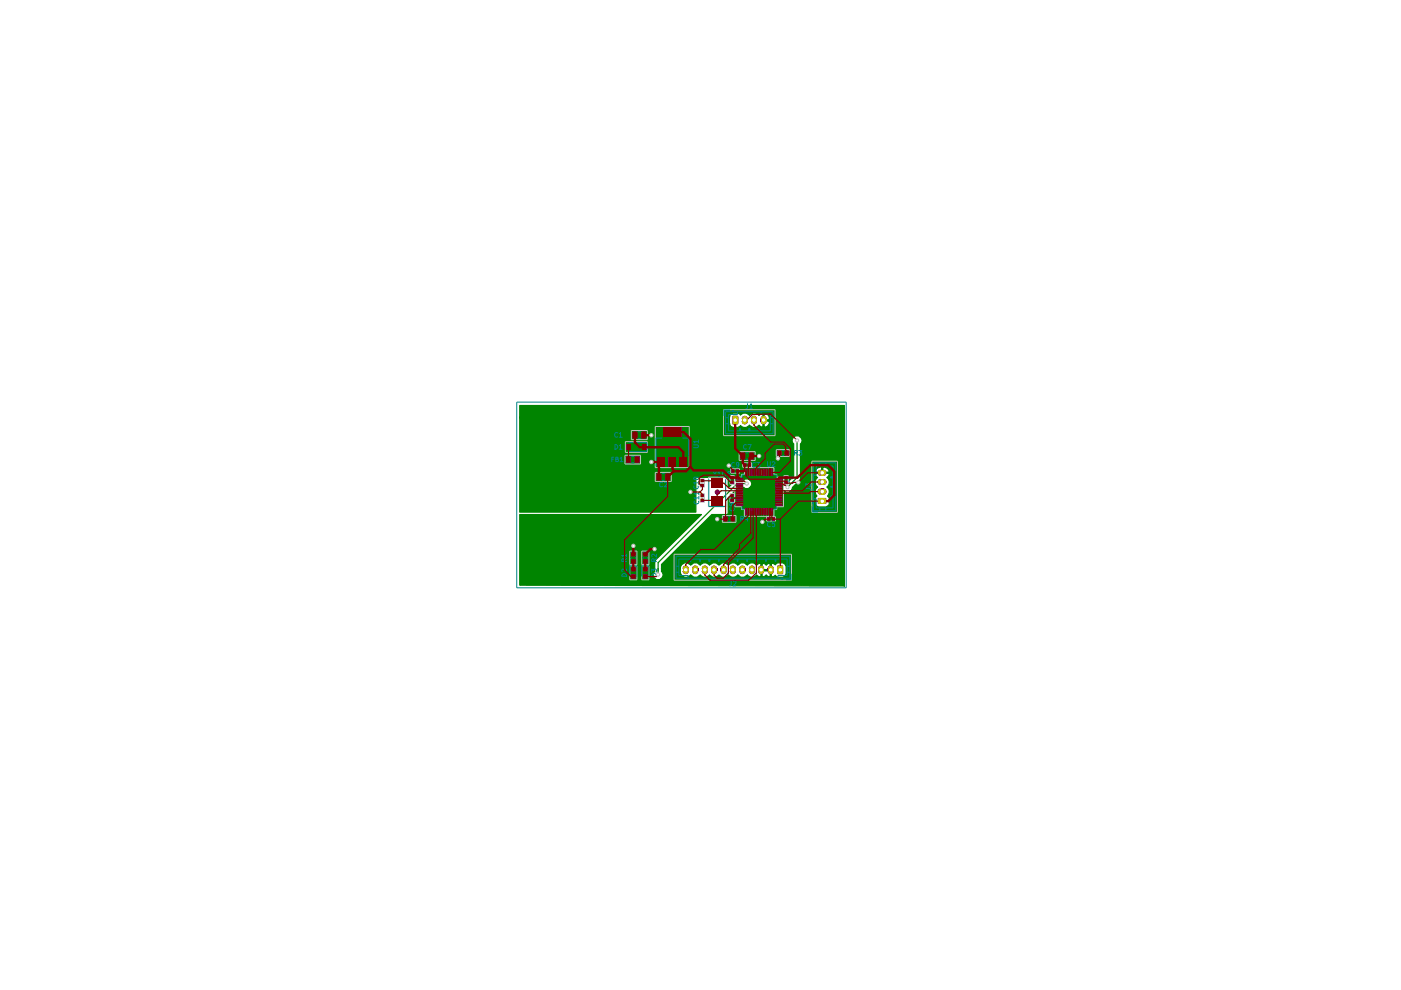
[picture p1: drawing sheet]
<svg xmlns="http://www.w3.org/2000/svg" width="297mm" height="210mm" viewBox="0 0 297 210" stroke-linecap="round" stroke-linejoin="round" font-family="sans-serif">
<g fill="#848400">
<path d="M173.5 99.8l.5-.2v1.3a.65 .65 0 0 1-.6-.4 .65 .65 0 0 1 .1-.7z"/>
<path d="M174.6 99.6a.65 .65 0 0 1 .6 .6 .65 .65 0 0 1-.6 .7z"/>
<path d="M174 99.6h.6v1.2h-.6z"/>
<path d="M173.5 101.7l.5-.2v1.3a.65 .65 0 0 1-.6-.4 .65 .65 0 0 1 .1-.7z"/>
<path d="M174.6 101.5a.65 .65 0 0 1 .6 .7 .65 .65 0 0 1-.6 .6z"/>
<path d="M174 101.6h.6v1.3h-.6z"/>
<path d="M173.5 103.8l.5-.2v1.3a.65 .65 0 0 1-.6-.4 .65 .65 0 0 1 .1-.7z"/>
<path d="M174.6 103.6a.65 .65 0 0 1 .6 .6 .65 .65 0 0 1-.6 .7z"/>
<path d="M174 103.5h.6v1.4h-.6z"/>
<path d="M173.4 105.7l1.7-.1 .1 1.2h-1.7z"/>
<path d="M161.4 88.4a.65 .65 0 0 1 .7-.2 .65 .65 0 0 1 .4 .6h-1.3z"/>
<path d="M161.2 89.3h1.3a.65 .65 0 0 1-.6 .7 .65 .65 0 0 1-.7-.7z"/>
<path d="M161.2 88.8h1.4v.5h-1.4z"/>
<path d="M159.4 88.4a.65 .65 0 0 1 .7-.2 .65 .65 0 0 1 .4 .6h-1.3z"/>
<path d="M159.2 89.3h1.3a.65 .65 0 0 1-.6 .7 .65 .65 0 0 1-.7-.7z"/>
<path d="M159.3 88.8h1.2v.5h-1.2z"/>
<path d="M157.4 88.4a.65 .65 0 0 1 .8-.2 .65 .65 0 0 1 .4 .6h-1.3z"/>
<path d="M157.3 89.3h1.3a.65 .65 0 0 1-.7 .7 .65 .65 0 0 1-.6-.7z"/>
<path d="M157.2 88.8h1.3v.5h-1.3z"/>
<path d="M155.4 88.1h1l.1 .2v1.5l-.1 .2h-1l-.2-.2v-1.5z"/>
<path d="M144.7 121.1h1.3a.65 .65 0 0 1-.6 .6 .65 .65 0 0 1-.7-.6z"/>
<path d="M144.9 120.1a.65 .65 0 0 1 .7-.1 .65 .65 0 0 1 .4 .6h-1.3z"/>
<path d="M144.8 120.6h1.2v.5h-1.2z"/>
<path d="M146.8 121.1h1.3a.65 .65 0 0 1-.7 .6 .65 .65 0 0 1-.6-.6z"/>
<path d="M146.9 120.1a.65 .65 0 0 1 .8-.1 .65 .65 0 0 1 .4 .6h-1.3z"/>
<path d="M146.7 120.6h1.4v.5h-1.4z"/>
<path d="M148.8 121.1h1.3a.65 .65 0 0 1-.7 .6 .65 .65 0 0 1-.6-.6z"/>
<path d="M149 120.1a.65 .65 0 0 1 .7-.1 .65 .65 0 0 1 .4 .6h-1.3z"/>
<path d="M148.8 120.6h1.2v.5h-1.2z"/>
<path d="M150.7 121.1h1.3a.65 .65 0 0 1-.6 .6 .65 .65 0 0 1-.7-.6z"/>
<path d="M150.9 120.1a.65 .65 0 0 1 .7-.1 .65 .65 0 0 1 .4 .6h-1.3z"/>
<path d="M150.7 120.6h1.4v.5h-1.4z"/>
<path d="M152.8 121.1h1.3a.65 .65 0 0 1-.7 .6 .65 .65 0 0 1-.6-.6z"/>
<path d="M153 120.1a.65 .65 0 0 1 .7-.1 .65 .65 0 0 1 .4 .6h-1.3z"/>
<path d="M152.7 120.6h1.3v.5h-1.3z"/>
<path d="M154.7 121.1h1.3a.65 .65 0 0 1-.6 .6 .65 .65 0 0 1-.7-.6z"/>
<path d="M154.9 120.1a.65 .65 0 0 1 .7-.1 .65 .65 0 0 1 .4 .6h-1.3z"/>
<path d="M154.8 120.6h1.2v.5h-1.2z"/>
<path d="M156.7 121.1h1.3a.65 .65 0 0 1-.6 .6 .65 .65 0 0 1-.7-.6z"/>
<path d="M156.9 120.1a.65 .65 0 0 1 .7-.1 .65 .65 0 0 1 .4 .6h-1.3z"/>
<path d="M156.7 120.6h1.4v.5h-1.4z"/>
<path d="M158.8 121.1h1.3a.65 .65 0 0 1-.7 .6 .65 .65 0 0 1-.6-.6z"/>
<path d="M159 120.1a.65 .65 0 0 1 .7-.1 .65 .65 0 0 1 .4 .6h-1.3z"/>
<path d="M158.7 120.6h1.3v.5h-1.3z"/>
<path d="M160.7 121.1h1.3a.65 .65 0 0 1-.6 .6 .65 .65 0 0 1-.7-.6z"/>
<path d="M160.9 120.1a.65 .65 0 0 1 .7-.1 .65 .65 0 0 1 .4 .6h-1.3z"/>
<path d="M160.8 120.6h1.3v.5h-1.3z"/>
<path d="M162.8 121.1h1.3a.65 .65 0 0 1-.7 .6 .65 .65 0 0 1-.6-.6z"/>
<path d="M162.9 120.1a.65 .65 0 0 1 .8-.1 .65 .65 0 0 1 .4 .6h-1.3z"/>
<path d="M162.7 120.6h1.4v.5h-1.4z"/>
<path d="M164.8 120h1.2v1.7h-1.2z"/>
</g>
<path d="M169 93.4v7.9l-2 2M158.3 102.5h-2l-16.8 16.8v2.5" fill="none" stroke="#008400" stroke-width=".25"/>
<path d="M110.2 86h68.8v38.2l-68.8-.1v-15h38.5l-9.8 9.7-.2 .5 .1 1.9a1.02 1.02 0 0 0 0 1.4 1.02 1.02 0 0 0 1.5 0 1.02 1.02 0 0 0 0-1.4v-.7h3.9a1.45 1.45 0 0 0 .8 1.8 1.17 1.17 0 0 0 1.4-.4 1.23 1.23 0 0 0 2.1 0 1.16 1.16 0 0 0 1.9 0 1.23 1.23 0 0 0 2 0 1.23 1.23 0 0 0 2.1 0 1.16 1.16 0 0 0 1.9 0 1.23 1.23 0 0 0 2.1 0 1.16 1.16 0 0 0 1.9 0l.4 .3h.5v-1.2h.3v1.2l.7-.1 .1-.2a.73 .73 0 0 0 .9 .3v-1.2h-2v-1.5h.3v1.3h1.7v-1.3h.2v2.7l.3 .1 .6-.3 .5 .4h1.1l.4-.3 .3-.5v-1.5l-.3-.5-.4-.3h-1.1l-.5 .5-.6-.4h-.7l-.7 .4a.92 .92 0 0 0-1.1-.3h-.5l-.4 .3-.1-.1a1.21 1.21 0 0 0-1.8 .1 1.23 1.23 0 0 0-2.1 0 1.16 1.16 0 0 0-1.9 0 1.23 1.23 0 0 0-2.1 0 1.23 1.23 0 0 0-2 0 1.16 1.16 0 0 0-1.9 0 1.23 1.23 0 0 0-2.1 0 1.21 1.21 0 0 0-1.3-.4 1.21 1.21 0 0 0-.9 1.1h-3.9v-.8l10.6-10.6 3.5-.1v-3.5l2.2-2.2h1.1l.3 .3h.6l.5-.3h6.8a1.06 1.06 0 0 0 1 1.1 1.06 1.06 0 0 0 1.1-1.1l1.1-1.1h3.7l.2 .7 .4 .4-.6 .7v.5l.4 .6-.4 .4v1.5l.7 .5h1.6l.7-.5v-1.5l-.3-.3a1.31 1.31 0 0 0-.2-1.9 1.23 1.23 0 0 0 0-2.1l.5-.6-.2-.2h-2.6l-.2 .2 .6 .6-.4 .4-.2 .6h-3.7l.4-.3 .3-.6-.1-1.4h3.1l.2 .2h1.2v-1.1h.3v1.1h1.1l.2-.2a1.64 1.64 0 0 0-1.4-.9 1.64 1.64 0 0 0-1.6 .9h-3.1l.1-5.8a1.04 1.04 0 0 0 0-1.4 1.04 1.04 0 0 0-1.5 0 1.04 1.04 0 0 0 0 1.4v6.9l-1.4 1.3-.7 .4-.3 .6h-6.8l.2-.4a1.02 1.02 0 0 0-.4-1.1 1.02 1.02 0 0 0-1.2 0h-1.5l-1.8 1.6v-2.2h-6.9v7.4h-37.3v-20.1h44.4v1.2a1.05 1.05 0 0 0 .8 .9h1l.6-.3a1.21 1.21 0 0 0 1.9-.2 1.23 1.23 0 0 0 2 0 .73 .73 0 0 0 .9 .4v-1.2h.2v1.2l.3 .1 .4-.2a1.13 1.13 0 0 0 .4-1.1h-1.3v-1.5h.2v1.2h1.1v-.6l-.4-.6-1.1-.1-.7 .4-.1-.2a1.28 1.28 0 0 0-1.9 .2 1.14 1.14 0 0 0-1.9-.1l-.6-.4h-1l-.5 .2-.3 .7h-44.4z" fill="#008400"/>
<path d="M110.2 86h68.8v38.2l-68.8-.1v-15h38.5l-9.8 9.7-.2 .5 .1 1.9a1.02 1.02 0 0 0 0 1.4 1.02 1.02 0 0 0 1.5 0 1.02 1.02 0 0 0 0-1.4v-.7h3.9a1.45 1.45 0 0 0 .8 1.8 1.17 1.17 0 0 0 1.4-.4 1.23 1.23 0 0 0 2.1 0 1.16 1.16 0 0 0 1.9 0 1.23 1.23 0 0 0 2 0 1.23 1.23 0 0 0 2.1 0 1.16 1.16 0 0 0 1.9 0 1.23 1.23 0 0 0 2.1 0 1.16 1.16 0 0 0 1.9 0l.4 .3h.5v-1.2h.3v1.2l.7-.1 .1-.2a.73 .73 0 0 0 .9 .3v-1.2h-2v-1.5h.3v1.3h1.7v-1.3h.2v2.7l.3 .1 .6-.3 .5 .4h1.1l.4-.3 .3-.5v-1.5l-.3-.5-.4-.3h-1.1l-.5 .5-.6-.4h-.7l-.7 .4a.92 .92 0 0 0-1.1-.3h-.5l-.4 .3-.1-.1a1.21 1.21 0 0 0-1.8 .1 1.23 1.23 0 0 0-2.1 0 1.16 1.16 0 0 0-1.9 0 1.23 1.23 0 0 0-2.1 0 1.23 1.23 0 0 0-2 0 1.16 1.16 0 0 0-1.9 0 1.23 1.23 0 0 0-2.1 0 1.21 1.21 0 0 0-1.3-.4 1.21 1.21 0 0 0-.9 1.1h-3.9v-.8l10.6-10.6h3.4l.1-3.6 2.2-2.2h1.1l.3 .3h.6l.5-.3h6.8a1.06 1.06 0 0 0 1 1.1 1.06 1.06 0 0 0 1.1-1.1l1.1-1.1h3.7l.1 .5 .5 .6-.6 .7v.5l.4 .6-.4 .4v1.5l.7 .5h1.6l.7-.5v-1.5l-.3-.3a1.31 1.31 0 0 0-.2-1.9 1.23 1.23 0 0 0 0-2.1l.5-.6-.2-.2h-2.6l-.2 .2 .6 .6-.4 .4-.2 .6h-3.7l.4-.3 .3-.6-.1-1.4h3.1l.2 .2h1.2v-1.1h.3v1.1h1.1l.2-.2a1.64 1.64 0 0 0-1.4-.9 1.64 1.64 0 0 0-1.6 .9h-3.1l.1-5.8a1.04 1.04 0 0 0 0-1.4 1.04 1.04 0 0 0-1.5 0 1.04 1.04 0 0 0 0 1.4v6.9l-1.4 1.3-.7 .4-.3 .6h-6.8l.2-.4a1.02 1.02 0 0 0-.4-1.1 1.02 1.02 0 0 0-1.2 0h-1.5l-1.8 1.6v-2.2h-6.9v7.4h-37.3v-20.1h44.4v1.2a1.05 1.05 0 0 0 .8 .9h1l.6-.3a1.21 1.21 0 0 0 1.9-.2 1.23 1.23 0 0 0 2 0 .73 .73 0 0 0 .9 .4v-1.2h.2v1.2l.3 .1 .4-.2a1.13 1.13 0 0 0 .4-1.1h-1.3v-1.5h.2v1.2h1.1v-.6l-.4-.6-1.1-.1-.7 .4-.1-.2a1.28 1.28 0 0 0-1.9 .2 1.14 1.14 0 0 0-1.9-.1l-.6-.4h-1l-.5 .2-.3 .7h-44.4z" fill="none" stroke="#008400" stroke-width=".25"/>
<g fill="none" stroke="#c2c2c2" stroke-width=".21">
<path d="M132.5 96.5h3.3v1.9h-3.3zM132.6 93.6h4.6v2.3h-4.6zM133.9 91.3h3.3v1.9h-3.3zM138.9 90.4h7.2v8.7h-7.2zM153.4 86.9h10.9v5.5h-10.9zM154.9 99.4h1.9v.9h-1.9zM156.7 95.8h3.4v1.8h-3.4zM157.5 98.1h1.8v1h-1.8zM164.6 95.3h2.9v1.5h-2.9zM172.1 97.8h5.4v10.8h-5.4zM133.5 116.8h1.5v2.9h-1.5zM133.5 120h1.5v2.9h-1.5z"/>
<path d="M136.1 116.8h1.5v2.9h-1.5zM136.1 120h1.5v2.9h-1.5zM138.9 100.2h3.4v1.9h-3.4zM142.9 117.5h24.9v5.5h-24.9zM148.4 101.5h1v1.8h-1zM148.4 104.6h1v1.9h-1zM150.2 101.2h3.7v6.2h-3.7zM153.2 109.3h2.8v1.4h-2.8zM154.8 104.6h.9v1.9h-.9zM154.8 100.8h.9v1.9h-.9zM155.8 101.2h1.4v-.6h.6v-1.5h6.3v1.5h.6v.6h1.4v6.2h-1.4v.6h-.6v1.5h-6.3v-1.5h-.6v-.6h-1.4zM162.6 109.6h1.8v.9h-1.8z"/>
<path d="M166.2 100.8h.9v1.9h-.9z"/>
</g>
<g fill="none" stroke="#840084" stroke-width=".21">
<path d="M151.9 104.1h.4v.4h-.4zM152 104.2l.2 .1-.1 .1-.2-.1z"/>
<circle cx="152.1" cy="104.3" r=".38"/>
<circle cx="152.1" cy="104.4" r=".47"/>
</g>
<g fill="#840000">
<path d="M158.1 99.4h.2v1.5h-.2z"/>
<path d="M158.6 99.4h.2v1.5h-.2z"/>
<path d="M159.1 99.4h.2v1.5h-.2z"/>
<path d="M159.5 99.5l.4-.1-.1 1.5-.3-.1z"/>
<path d="M160 99.5l.4-.1-.1 1.5-.3-.1z"/>
<path d="M161 107.8h.4v1.4h-.4z"/>
<path d="M160.5 107.8h.4v1.4h-.4z"/>
<path d="M160 107.8h.4v1.4l-.4-.1z"/>
<path d="M159.5 107.8h.4v1.4l-.4-.1z"/>
<path d="M159.1 107.7l.2 .1v1.4h-.2z"/>
<path d="M156 105.9h1.5l.1 .3h-1.6z"/>
<path d="M156 105.4h1.5l.1 .3h-1.5z"/>
<path d="M156 104.9h1.5l.1 .3h-1.5z"/>
<path d="M156 104.4h1.5l.1 .2-1.6 .1z"/>
<path d="M156 103.9h1.5l.1 .2-1.6 .1z"/>
<path d="M154.9 104.8h.6v.5l-.5 .1z"/>
<path d="M154.9 105.8l.5-.1 .1 .6h-.6z"/>
<path d="M156 103.5l1.5-.1 .1 .2-1.6 .1z"/>
<path d="M156 103l1.5-.1 .1 .2-1.6 .1z"/>
<path d="M156 102.4h1.6v.2l-1.6 .1z"/>
<path d="M156 101.9h1.6v.3h-1.6z"/>
<path d="M156 101.4h1.6v.3h-1.6z"/>
<path d="M155.1 99.6l.6 .1-.1 .5h-.5z"/>
<path d="M156.1 99.6h.5v.6l-.6-.1z"/>
<path d="M155 101.9l.5 .1v.5h-.6z"/>
<path d="M154.9 101h.6v.5l-.5 .1z"/>
<path d="M158.9 96h.9v1.4h-.9z"/>
<path d="M157.1 96h.8v1.4h-.8z"/>
<path d="M158.6 98.4l.6-.1v.6h-.5z"/>
<path d="M157.6 98.3l.6 .1v.5h-.6z"/>
<path d="M160.5 99.4h.4l-.1 1.5-.3-.1z"/>
<path d="M161 99.4h.4l-.1 1.5-.3-.1z"/>
<path d="M161.5 99.4l.4 .1-.1 1.4-.3-.1z"/>
<path d="M162.1 99.4l.3 .1-.1 1.4-.2-.1z"/>
<path d="M162.6 99.4h.2v1.5l-.2-.1z"/>
<path d="M163.1 99.4h.2v1.5h-.2z"/>
<path d="M163.6 99.4h.2v1.5h-.2z"/>
<path d="M164.3 101.4h1.6v.3h-1.6z"/>
<path d="M164.3 101.9h1.6v.3h-1.6z"/>
<path d="M164.8 95.6l.9 .1-.1 .8h-.8z"/>
<path d="M166.5 95.6h.7v.9l-.8-.1z"/>
<path d="M166.5 101.9l.5 .1v.5h-.6z"/>
<path d="M166.4 101h.6v.5l-.5 .1z"/>
<path d="M164.3 102.4h1.6v.3h-1.5z"/>
<path d="M164.3 103l1.5-.1 .1 .3h-1.5z"/>
<path d="M164.3 103.5l1.5-.1 .1 .3h-1.5z"/>
<path d="M164.3 104l1.6-.1v.3h-1.5z"/>
<path d="M164.3 104.5l1.6-.1v.3h-1.5z"/>
<path d="M164.4 104.9h1.5v.3h-1.5z"/>
<path d="M164.4 105.4h1.5v.3h-1.5z"/>
<path d="M164.4 105.9h1.5v.3h-1.6z"/>
<path d="M164.3 106.4h1.6v.3h-1.6z"/>
<path d="M164.3 106.9h1.6v.3h-1.6z"/>
<path d="M163.6 107.7h.2v1.5h-.2z"/>
<path d="M163.1 107.7h.2v1.5h-.2z"/>
<path d="M162.6 107.8l.2-.1v1.5h-.2z"/>
<path d="M162.1 107.8h.3l-.1 1.4h-.2z"/>
<path d="M161.5 107.8h.4l-.1 1.4h-.3z"/>
<path d="M162.7 109.7h.5l.1 .5-.6 .1z"/>
<path d="M163.7 109.8l.6-.1v.6h-.6z"/>
<path d="M139.4 96.9h1.6v2.1h-1.6z"/>
<path d="M144.1 96.9h1.5v2.1h-1.5z"/>
<path d="M141.8 96.9h1.5v2.1h-1.5z"/>
<path d="M140.6 90.6h3.8v2h-3.8z"/>
<path d="M158.6 107.7h.2v1.5h-.2z"/>
<path d="M158.1 107.7h.2v1.5h-.2z"/>
<path d="M156 106.9h1.6v.3h-1.6z"/>
<path d="M156 106.4h1.6v.3h-1.6z"/>
<path d="M153.4 109.6h.9l-.1 .9h-.8z"/>
<path d="M154.9 109.6h.9v.9h-.8z"/>
<path d="M150.9 101.4h2.3v2.1h-2.3z"/>
<path d="M150.9 105.2h2.3v2h-2.3z"/>
<path d="M148.6 104.8h.6v.5l-.5 .1z"/>
<path d="M148.6 102.6h.6v.5l-.5 .1z"/>
<path d="M148.6 101.7l.5-.1 .1 .6h-.6z"/>
<path d="M136.3 118.8l.2-.2h.7l.1 .2-.1 .7h-.8z"/>
<path d="M133.9 117.1h.8l.1 .7-.2 .1h-.7l-.1-.1z"/>
<path d="M133.9 118.6h.7l.2 .2-.1 .7h-.8l-.1-.7z"/>
<path d="M136.4 121.8h.8l.1 .7-.1 .2h-.7l-.2-.2z"/>
<path d="M136.3 120.4l.2-.2h.7l.1 .2-.1 .7h-.8z"/>
<path d="M133.9 121.8h.8l.1 .7-.2 .2h-.7l-.1-.2z"/>
<path d="M133.9 120.3l.7-.1 .2 .2-.1 .7h-.8z"/>
<path d="M132.8 96.9h.9l-.1 1.2-.8-.1z"/>
<path d="M136.4 117.1h.8l.1 .7-.1 .1h-.7l-.2-.1z"/>
<path d="M148.6 105.8l.5-.1 .1 .6h-.6z"/>
<path d="M139.2 100.6l.2-.2h.6l.2 .2v1.1l-.2 .2h-.6l-.2-.2z"/>
<path d="M141.1 100.6l.1-.2h.7l.2 .2v1.1l-.2 .2h-.7l-.1-.2z"/>
<path d="M134.6 96.9h1l-.1 1.2-.9-.1z"/>
<path d="M132.8 94.1h.9v1.3h-.9z"/>
<path d="M136.1 94.1h.9v1.3h-.9z"/>
<path d="M136.1 91.6l.7-.1 .2 .2v1.1l-.2 .2h-.7l-.1-.2z"/>
<path d="M134.2 91.6l.8-.1 .1 .2v1.1l-.1 .2h-.7l-.2-.2z"/>
</g>
<g fill="none" stroke="#008484" stroke-width=".21">
<path d="M109.6 85.3h69.8v39.3h-69.8zM129.7 97.4h.3M130.1 96.9h-.4v1M130.4 94.2h.2l.4 .5-.4 .5h-.2zM130.6 97.4h.4v-.5h-.4v1h.4l.1-.4-.2-.1M131 91.8a.47 .47 0 0 0-.7 .4 .47 .47 0 0 0 .7 .4M131.3 91.9l.3-.2v1M131.3 94.5l.3-.3v1M131.3 92.7h.6M131.3 95.2h.6M131.5 97.2l.2-.3v1M131.5 97.9h.6"/>
<path d="M133.3 93.8h3.9v2h-3.9M133.9 98.1h.6M133.9 96.8h.6M135.3 91.5h.5M135.3 93h.5M140.4 92.9h-1.3v6M144.7 92.9h1.3v3.7M147.1 94.3h.8l.2 .2-.2 .4h-.8M148.1 93.6h-1l.2 .3M148.1 93.3v.6M151.2 100l.4 .5 .3-.5M153.8 87.3h10.1v4.6h-10.1z"/>
<path d="M153.8 89.8h.6M153.8 88.6h.6M154.7 100h-.4l-.1 .4 .1 .5h.4l.1-.4-.2-.2-.4 .2M154.8 87h-1.3v1.2M155.3 87.3v-.3h.2v.3M155.3 87.1h.2M155.7 98.1l-.3-.1-.3 .3v.5l.3 .3 .3-.1M156.4 87.3v.6h-2v3.5h8.9v-3.5h-1.9v-.6M156.6 98.5l-.1 .1h-.3l-.1-.5h.5v.7l-.4 .3M156.8 91.4v-.6h.2v.6M156.9 90.8v.6M158.2 97.4h.5"/>
<path d="M158.2 96h.5M158.2 94.3l-.2-.1-.4 .3v.5l.4 .2h.2M158.5 85.6v.8l-.1 .2h-.2M158.6 94.2h.7l-.5 1M158.7 91.4v-.6h.3v.6M158.8 90.8v.6M159 85.9l.3-.3v1M159 86.6h.5M160.2 98.1a.47 .47 0 0 0-.7 .5 .47 .47 0 0 0 .7 .4M160.4 98h.7l-.3 .5h.2l.1 .4-.1 .2-.6-.1M160.8 91.4v-.6h.2v.6M160.9 90.8v.6"/>
<path d="M162.7 97.9l.1 1h.4l.1-.2v-.8M163.3 89.8h.6M163.3 88.6h.6M163.7 98l.1-.1h.3l.2 .3-.6 .7h.6M165.9 95.5h.3M165.9 96.6h.3M168.5 96h.4l.2-.3-.6-.2v1M168.7 96l.4 .5M169.3 95.5h.7l-.3 .4h.2l.1 .5-.2 .1-.5-.1M172.5 98.1h4.7v10.2h-4.7zM173.8 98.1v.7M175.1 98.1v.7"/>
<path d="M132.3 119v-.5l-.3-.1-.2 .2v.4h1M132.8 117.8h-1l.3 .2M132.8 118.4l-.5 .4M132.8 117.5v.5M133.8 118.1v.3M134.8 118.1v.3M136.3 118.1v.3M137.3 118.1v.3M138.7 119v-.5l-.4-.1-.1 .2v.4h1M139.2 117.5v.6l-.6-.6h-.3v.5M139.2 118.4l-.5 .4M140.4 100.4h.5"/>
<path d="M140.4 101.9h.5M140.5 102.4l-.5-.1-.1 .1v.6l.1 .2 .5-.1M140.9 102.4l.4-.1 .1 .4-.6 .5h.6M143.3 117.9h24.2v4.7h-24.2zM146.3 118.5v.5h.2v-.5M146.4 118.5v.5M147.2 103l-.1 .3 .2 .3h.5l.3-.3-.1-.3M147.2 106.3a.45 .45 0 0 0 .5 .6 .45 .45 0 0 0 .4-.6M147.2 101.2h.7l.2 .3-.2 .2h-.7l-.1-.2zM148.1 102.4h-1l.2 .3M148.1 102.1v.6M148.2 105.6h-1l.3 .2"/>
<path d="M148.2 104.6h-1l.3 .3M148.2 104.3v.6M148.2 105.2v.6M148.3 118.5v.5h.2v-.5M148.4 118.5v.5M150.3 118.5v.5h.2v-.5M150.3 101.6v5.8h3.5v-5.8M150.4 118.5v.5M151.6 100.5v.4M152.2 100.2l.3-.2v.9M152.2 100.9h.5M152.3 118.5v.5h.2v-.5"/>
<path d="M152.4 118.5v.5M153.8 100.1l-.5-.1-.1 .4 .1 .5 .5-.1M154.3 118.5v.5h.2v-.5M154.4 110.6h.4M154.4 118.5v.5M154.4 109.5h.4M154.8 107.6a.47 .47 0 0 0 .4 .7 .47 .47 0 0 0 .4-.7M155.1 106.8l.2-.1 .4 .1-.2 .5h-.2l-.4-.6-.2 .1 .2 .5 .2-.2M156.3 118.5v.5h.2v-.5M156.4 118.5v.5M157.1 110h.4l.1-.4-.5-.1v1M157.3 107.4v.5h.5"/>
<path d="M157.3 110l.3 .5M157.8 100.7h-.5v.5h-1.3M158.2 109.4l-.2 .8h.6M158.3 118.5v.5h.2v-.5M158.4 118.5v.5M158.5 109.8v.7M160.3 118.5v.5h.2v-.5M160.4 118.5v.5M162.3 118.5v.5h.2v-.5M162.4 118.5v.5M163.3 110.7h-.4l-.2 .2v.5l.4 .3 .2-.1M164.1 100.7h.5v.5"/>
<path d="M164.3 110.7h-.6v.4h.6v.5h-.6M164.3 118.5v.5h.2v-.5M164.4 118.5v.5M164.6 107.4v.5h-.5M167.4 101.9l-.1 .5 .3 .1h.5l.2-.3-.1-.3M167.6 101.1h.7M168 100.9v.6l-.8-.2M170.9 103.5h.6l.4 .5M170.9 103.2v-.7l.3 .4 .2-.4 .4 .1 .1 .4-.2 .2M172.2 107.4v1.1h1.2M172.4 106.5v.3M172.5 100.8h.6v-2h3.5v8.9h-3.5v-2h-.6"/>
<path d="M172.5 106.5h-.2v.3h.2M173.8 107.7v.6M175.1 107.7v.6M176.1 101.2h.5M176.1 103.2h.5M176.1 105.2h.5M176.6 101.1h-.5v.2h.5M176.6 103.1h-.5v.2h.5M176.6 105.2h-.5v.1h.5M131.8 121.9l.6-.3 .4 .3v.3h-1zM132.8 120.6v.7l-.7-.7-.3 .2 .1 .4M133.5 122.3v-2.3h1.5v2.3"/>
<path d="M136.1 122.3v-2.3h1.5v2.3M138.2 121.9l.6-.3 .4 .3v.3h-1zM138.2 121.3v-.7l.4 .4v-.3l.4-.1 .2 .2-.1 .5M143.3 120.1h.6M143.3 121.3h.6M145.9 122.6v-.6h-2v-3.5h23v3.5h-2v.6M155 123.2v.8l-.3 .2M155.5 123.3l.5-.1v.4l-.6 .6h.6M165.7 122.8h.3M165.7 122.6v.3h.3v-.3M166.9 120.1h.6M166.9 121.3h.6"/>
<path d="M167.7 121.7v1.2h-1.2"/>
</g>
<g fill="#840084">
<path d="M139.4 96.9h1.7v2.1h-1.7z"/>
<path d="M144 96.9h1.6v2.1h-1.6z"/>
<path d="M141.7 96.9h1.6v2.1h-1.6z"/>
<path d="M140.5 90.6h4v2.1h-4z"/>
<path d="M158 99.4h.4v1.5h-.4z"/>
<path d="M158.5 99.4h.4v1.5h-.4z"/>
<path d="M159 99.4h.4v1.5h-.4z"/>
<path d="M159.5 99.4h.4v1.5h-.4z"/>
<path d="M160 99.4l.4 .1v1.4h-.4z"/>
<path d="M155 99.6h.7l-.1 .6h-.6z"/>
<path d="M154.9 101l.6-.1 .1 .6-.7 .1z"/>
<path d="M132.7 96.9l.1-.2h.8l.2 .2v1.1l-.2 .2h-.8l-.1-.2z"/>
<path d="M150.8 101.4h2.5v2.1h-2.5z"/>
<path d="M150.8 105.1h2.5v2.1h-2.5z"/>
<path d="M133.9 117l.9 .1-.1 .8h-.9z"/>
<path d="M139.2 100.5h1l-.1 1.4-.9-.1z"/>
<path d="M141.1 100.5h1l-.1 1.4-.9-.1z"/>
<path d="M136.4 117l.9 .1-.1 .8h-.9z"/>
<path d="M136.3 118.7l.9-.1 .1 .9h-.9z"/>
<path d="M133.9 118.6l.9 .1-.1 .8h-.9z"/>
<path d="M144.7 121.1h1.3a.65 .65 0 0 1-.6 .6 .65 .65 0 0 1-.7-.6z"/>
<path d="M144.9 120.1a.65 .65 0 0 1 .7-.1 .65 .65 0 0 1 .4 .6h-1.3z"/>
<path d="M144.8 120.6h1.2v.5h-1.2z"/>
<path d="M136.3 121.8h.9l.1 .9h-1z"/>
<path d="M136.3 120.2h1v.9l-.9 .1z"/>
<path d="M133.9 121.8h.8l.1 .9h-1z"/>
<path d="M133.8 120.2h1v.9l-.9 .1z"/>
<path d="M134.5 96.9l.2-.2h.8l.1 .2v1.1l-.1 .2h-.8l-.2-.2z"/>
<path d="M132.8 94.1h1v1.3h-1z"/>
<path d="M136.1 94.1h1v1.3h-1z"/>
<path d="M136.1 91.5l.9 .1-.1 1.4-.9-.1z"/>
<path d="M134.1 91.6h1l-.1 1.4-.9-.1z"/>
<path d="M160.5 99.4h.4v1.5h-.4z"/>
<path d="M161 99.4h.4v1.5h-.4z"/>
<path d="M161.5 99.5l.4-.1v1.5l-.4-.1z"/>
<path d="M162 99.4h.4v1.5l-.4-.1z"/>
<path d="M162.5 99.4h.4v1.5h-.4z"/>
<path d="M163 99.4h.4v1.5h-.4z"/>
<path d="M163.5 99.4h.4v1.5h-.4z"/>
<path d="M164.3 101.3h1.6v.5h-1.6z"/>
<path d="M164.8 95.6h.9v.9l-.8 .1-.1-.2z"/>
<path d="M166.4 95.6l.7-.1 .2 .2v.7l-.2 .2-.7-.1z"/>
<path d="M166.3 101l.7-.1v.6l-.6 .1z"/>
<path d="M164.3 102.4h1.6v.4h-1.6z"/>
<path d="M164.3 102.9h1.6v.4h-1.5z"/>
<path d="M164.3 103.4h1.6v.3l-1.5 .1z"/>
<path d="M164.3 103.9h1.6v.3h-1.6z"/>
<path d="M164.3 104.4h1.6v.3h-1.6z"/>
<path d="M164.3 104.9l1.5-.1 .1 .4h-1.6z"/>
<path d="M164.3 105.4l1.6-.1v.4h-1.6z"/>
<path d="M164.3 105.8h1.6v.5h-1.6z"/>
<path d="M164.3 106.3h1.6v.5h-1.6z"/>
<path d="M164.3 106.8h1.6v.5h-1.6z"/>
<path d="M163.5 107.7h.4v1.5h-.4z"/>
<path d="M163 107.7h.4v1.5h-.4z"/>
<path d="M162.5 107.7h.4v1.5h-.4z"/>
<path d="M162 107.8l.4-.1v1.5h-.4z"/>
<path d="M161.5 107.8l.4-.1v1.5l-.4-.1z"/>
<path d="M164.3 101.9h1.6v.4h-1.6z"/>
<path d="M173.5 99.8l.5-.2v1.3a.65 .65 0 0 1-.6-.4 .65 .65 0 0 1 .1-.7z"/>
<path d="M174.6 99.6a.65 .65 0 0 1 .6 .6 .65 .65 0 0 1-.6 .7z"/>
<path d="M174 99.6h.6v1.2h-.6z"/>
<path d="M173.5 101.7l.5-.2v1.3a.65 .65 0 0 1-.6-.4 .65 .65 0 0 1 .1-.7z"/>
<path d="M174.6 101.5a.65 .65 0 0 1 .6 .7 .65 .65 0 0 1-.6 .6z"/>
<path d="M174 101.6h.6v1.3h-.6z"/>
<path d="M173.5 103.8l.5-.2v1.3a.65 .65 0 0 1-.6-.4 .65 .65 0 0 1 .1-.7z"/>
<path d="M174.6 103.6a.65 .65 0 0 1 .6 .6 .65 .65 0 0 1-.6 .7z"/>
<path d="M174 103.5h.6v1.4h-.6z"/>
<path d="M173.4 105.7l1.7-.1 .1 1.2h-1.7z"/>
<path d="M166.3 102l.7-.1v.6l-.6 .1z"/>
<path d="M161.4 88.4a.65 .65 0 0 1 .7-.2 .65 .65 0 0 1 .4 .6h-1.3z"/>
<path d="M161.2 89.3h1.3a.65 .65 0 0 1-.6 .7 .65 .65 0 0 1-.7-.7z"/>
<path d="M161.2 88.8h1.4v.5h-1.4z"/>
<path d="M159.4 88.4a.65 .65 0 0 1 .7-.2 .65 .65 0 0 1 .4 .6h-1.3z"/>
<path d="M159.2 89.3h1.3a.65 .65 0 0 1-.6 .7 .65 .65 0 0 1-.7-.7z"/>
<path d="M159.3 88.8h1.2v.5h-1.2z"/>
<path d="M157.4 88.4a.65 .65 0 0 1 .8-.2 .65 .65 0 0 1 .4 .6h-1.3z"/>
<path d="M157.3 89.3h1.3a.65 .65 0 0 1-.7 .7 .65 .65 0 0 1-.6-.7z"/>
<path d="M157.2 88.8h1.3v.5h-1.3z"/>
<path d="M155.4 88.1h1l.1 .2v1.5l-.1 .2h-1l-.2-.2v-1.5z"/>
<path d="M156 99.6h.7l-.1 .6h-.6z"/>
<path d="M158.8 96h1.1v1.4h-1.1z"/>
<path d="M157 96h1v1.4h-1z"/>
<path d="M158.6 98.3l.6-.1 .1 .7-.6 .1z"/>
<path d="M157.6 98.2l.6 .1v.7l-.6-.1z"/>
<path d="M161 107.7h.4v1.5h-.4z"/>
<path d="M160.5 107.7h.4v1.5h-.4z"/>
<path d="M160 107.7l.4 .1v1.4h-.4z"/>
<path d="M159.5 107.7l.4 .1v1.4h-.4z"/>
<path d="M159 107.7h.4v1.5h-.4z"/>
<path d="M162.7 109.6l.6 .1-.1 .7-.6-.1z"/>
<path d="M163.7 109.6l.6 .1v.7l-.6-.1z"/>
<path d="M158.5 107.7h.4v1.5h-.4z"/>
<path d="M158 107.7h.4v1.5h-.4z"/>
<path d="M156 106.8h1.6v.5h-1.6z"/>
<path d="M156 106.3h1.6v.5h-1.6z"/>
<path d="M153.4 109.6h.9v.9l-.8 .1-.2-.2z"/>
<path d="M154.9 109.6l.8-.1 .2 .1v.8l-.2 .2-.8-.1z"/>
<path d="M156 105.8h1.6v.5h-1.6z"/>
<path d="M156 105.3h1.5l.1 .4h-1.6z"/>
<path d="M156 104.9l1.5-.1 .1 .4h-1.6z"/>
<path d="M156 104.4h1.6v.3h-1.6z"/>
<path d="M156 103.9h1.6v.3h-1.6z"/>
<path d="M154.9 104.8l.6-.1 .1 .6-.7 .1z"/>
<path d="M154.9 105.8l.6-.1 .1 .6-.7 .1z"/>
<path d="M156 103.4h1.6v.3l-1.5 .1z"/>
<path d="M156 102.9h1.6v.3l-1.6 .1z"/>
<path d="M156 102.4h1.6v.4h-1.6z"/>
<path d="M156 101.9h1.6v.4h-1.6z"/>
<path d="M156 101.3h1.6v.5h-1.6z"/>
<path d="M154.9 102l.6-.1 .1 .6-.7 .1z"/>
<path d="M146.8 121.1h1.3a.65 .65 0 0 1-.7 .6 .65 .65 0 0 1-.6-.6z"/>
<path d="M146.9 120.1a.65 .65 0 0 1 .8-.1 .65 .65 0 0 1 .4 .6h-1.3z"/>
<path d="M146.7 120.6h1.4v.5h-1.4z"/>
<path d="M148.8 121.1h1.3a.65 .65 0 0 1-.7 .6 .65 .65 0 0 1-.6-.6z"/>
<path d="M149 120.1a.65 .65 0 0 1 .7-.1 .65 .65 0 0 1 .4 .6h-1.3z"/>
<path d="M148.8 120.6h1.2v.5h-1.2z"/>
<path d="M150.7 121.1h1.3a.65 .65 0 0 1-.6 .6 .65 .65 0 0 1-.7-.6z"/>
<path d="M150.9 120.1a.65 .65 0 0 1 .7-.1 .65 .65 0 0 1 .4 .6h-1.3z"/>
<path d="M150.7 120.6h1.4v.5h-1.4z"/>
<path d="M152.8 121.1h1.3a.65 .65 0 0 1-.7 .6 .65 .65 0 0 1-.6-.6z"/>
<path d="M153 120.1a.65 .65 0 0 1 .7-.1 .65 .65 0 0 1 .4 .6h-1.3z"/>
<path d="M152.7 120.6h1.3v.5h-1.3z"/>
<path d="M154.7 121.1h1.3a.65 .65 0 0 1-.6 .6 .65 .65 0 0 1-.7-.6z"/>
<path d="M154.9 120.1a.65 .65 0 0 1 .7-.1 .65 .65 0 0 1 .4 .6h-1.3z"/>
<path d="M154.8 120.6h1.2v.5h-1.2z"/>
<path d="M156.7 121.1h1.3a.65 .65 0 0 1-.6 .6 .65 .65 0 0 1-.7-.6z"/>
<path d="M156.9 120.1a.65 .65 0 0 1 .7-.1 .65 .65 0 0 1 .4 .6h-1.3z"/>
<path d="M156.7 120.6h1.4v.5h-1.4z"/>
<path d="M158.8 121.1h1.3a.65 .65 0 0 1-.7 .6 .65 .65 0 0 1-.6-.6z"/>
<path d="M159 120.1a.65 .65 0 0 1 .7-.1 .65 .65 0 0 1 .4 .6h-1.3z"/>
<path d="M158.7 120.6h1.3v.5h-1.3z"/>
<path d="M160.7 121.1h1.3a.65 .65 0 0 1-.6 .6 .65 .65 0 0 1-.7-.6z"/>
<path d="M160.9 120.1a.65 .65 0 0 1 .7-.1 .65 .65 0 0 1 .4 .6h-1.3z"/>
<path d="M160.8 120.6h1.3v.5h-1.3z"/>
<path d="M162.8 121.1h1.3a.65 .65 0 0 1-.7 .6 .65 .65 0 0 1-.6-.6z"/>
<path d="M162.9 120.1a.65 .65 0 0 1 .8-.1 .65 .65 0 0 1 .4 .6h-1.3z"/>
<path d="M162.7 120.6h1.4v.5h-1.4z"/>
<path d="M164.8 120h1.2v1.7h-1.2z"/>
<path d="M148.5 104.8l.7-.1 .1 .6-.7 .1z"/>
<path d="M148.5 105.8l.7-.1 .1 .6-.7 .1z"/>
<path d="M148.5 102.6l.7-.1 .1 .6-.7 .1z"/>
<path d="M148.5 101.7l.7-.1 .1 .6-.7 .1z"/>
</g>
<g fill="none" stroke="#840000" stroke-width=".25">
<path d="M133.3 94.8v2.6M154.5 98.7l.9 1v.2M157.9 98.6l-.1 1.1 .4 .5v.7l.6 .7M158.9 98.6l-.2 .2v1.4M159.9 89.1v1.1l3.5 3.5M163.2 87.8l-3.7 .1-1.2 1.2h-.4M163.2 87.8h.2l5.6 5.6M163.2 87.8l.2 .1M166.8 96.1l-.3-1.4-.5-.6h-1.8l-2 2v1.2l-2 2v.9M148.7 101h.1M148.9 101.9h2.7l.5 .5M149.1 100.8h4.3"/>
<path d="M163.2 108.5v1.3M163.7 108.5v1.2l.3 .4h1.4M164.3 101.6h.8M165.1 102h1.4l.3 .4h1.2M165.1 102.5l.8 .1 .6 .3 .5 .4M165.1 104.1h5M165.2 104.1h.1M165.4 110.1v10.7M169.2 106.3l-3.8 3.8M160.4 121.5l-1.7 1.5"/>
</g>
<path d="M134.6 92.3v1.5l1 1h8.2l1.1 1v2.2M136.5 92.3h1.6M140.2 98l-.5 .5v2.7M142.6 98v1.4l.4 .5M142.6 91.6h2.3l1.5 1.4v6M146.4 99l-.9 .9h-2.7l-1.2 1.3M146.4 99l.7 .7h6.2l1.6 1.6M155.9 89.1v6l1.6 1.6v1.4l.4 .5M157.8 99.7l-.2 .2h-1.2v1.1M158.9 97.1v1.5M166.7 101.3h-1.4l-.2 .1" fill="none" stroke="#840000" stroke-width=".51"/>
<circle cx="138.1" cy="98" r=".25" fill="#840000"/>
<path d="M138.1 98h2.1M161 96.7h-1.7l-.4 .4M134.3 115.7v1.8M134.3 119v1.6M136.8 119v1.6M138.8 116.4h-.9l-1.1 1.1M154.9 101.3h1.2l.3-.3 .4 .4M166.7 101.3h2.4l2.7-2.7h3.8l1.3 1.3v5.1l-1.3 1.3h-1.3" fill="none" stroke="#840000" stroke-width=".51"/>
<g fill="none" stroke="#840000" stroke-width=".25">
<path d="M133.3 97.4l-.1 .1M163.4 93.7h2.8l1.4 1.4v2.7l-2.3 2.4h-1.6M165.3 96.1v.8l-.4 .3M141.6 101.2v4l-9.2 9.3v6.3l1.4 1.5h.5M146.4 104.3h2M148.4 104.3l.5 .5v.3M148.7 101l-.4 .4v1.1l.3 .4h.3v.9l-.5 .5M149.1 100.8l-.3 .2M152.1 102.4h1.4l1.1 1.1h2.2M153.4 100.8l1.5 1.5h.4M155.3 106.1h.1M155.3 105.1h-.4l-1.1 1.1v3.9h-1.7"/>
<path d="M156.6 103.5h.1M156.7 104.1h.1M156.8 105.6h-1l-.5 .5M156.8 102h1l.5 .5M156.8 106.6h-.8l-.6 .6v2.9M156.8 104.1h-3.9l-.8 .8v1.3l-3.2-.1M158.7 108.5v.8l-7.2 7.2h-2.9l-3.2 3.2v1.1M158.8 101.6h5.5M159.2 108.5v4.5l-2.4 2.4v.8l-3.4 3.5v1.1M159.7 108.5v5.5l-5.3 5.3v2.2l-1.1 1.1h-1.2l-.7-.7v-1.1M160.2 108.5v.8l.2 .1v12.1M163.2 109.8l-.2 .3h-.8l-.6 .6"/>
<path d="M166.5 104.6h.1M169.2 106.3h5.1M174.3 100.2h-3l-2.1 2.1h-1.1l-.1 .1M174.3 104.2h-2.4l-.4 .4h-6.4M174.3 102.2h-2.3l-1.9 1.9M139.5 121.8l-.4 .5h-2.3M149.4 120.8v1.1l1.1 1.1h8.2"/>
</g>
<g fill="#840000">
<path d="M158.1 99.4h.2v1.5h-.2z"/>
<path d="M158.6 99.4h.2v1.5h-.2z"/>
<path d="M159.1 99.4h.2v1.5h-.2z"/>
<path d="M159.5 99.5l.4-.1-.1 1.5-.3-.1z"/>
<path d="M160 99.5l.4-.1-.1 1.5-.3-.1z"/>
<path d="M161 107.8h.4v1.4h-.4z"/>
<path d="M160.5 107.8h.4v1.4h-.4z"/>
<path d="M160 107.8h.4v1.4l-.4-.1z"/>
<path d="M159.5 107.8h.4v1.4l-.4-.1z"/>
<path d="M159.1 107.7l.2 .1v1.4h-.2z"/>
<path d="M156 105.9h1.5l.1 .3h-1.6z"/>
<path d="M156 105.4h1.5l.1 .3h-1.5z"/>
<path d="M156 104.9h1.5l.1 .3h-1.5z"/>
<path d="M156 104.4h1.5l.1 .2-1.6 .1z"/>
<path d="M156 103.9h1.5l.1 .2-1.6 .1z"/>
<path d="M154.9 104.8h.6v.5l-.5 .1z"/>
<path d="M154.9 105.8l.5-.1 .1 .6h-.6z"/>
<path d="M156 103.5l1.5-.1 .1 .2-1.6 .1z"/>
<path d="M156 103l1.5-.1 .1 .2-1.6 .1z"/>
<path d="M156 102.4h1.6v.2l-1.6 .1z"/>
<path d="M156 101.9h1.6v.3h-1.6z"/>
<path d="M156 101.4h1.6v.3h-1.6z"/>
<path d="M155.1 99.6l.6 .1-.1 .5h-.5z"/>
<path d="M156.1 99.6h.5v.6l-.6-.1z"/>
<path d="M155 101.9l.5 .1v.5h-.6z"/>
<path d="M154.9 101h.6v.5l-.5 .1z"/>
<path d="M158.9 96h.9v1.4h-.9z"/>
<path d="M157.1 96h.8v1.4h-.8z"/>
<path d="M158.6 98.4l.6-.1v.6h-.5z"/>
<path d="M157.6 98.3l.6 .1v.5h-.6z"/>
<path d="M160.5 99.4h.4l-.1 1.5-.3-.1z"/>
<path d="M161 99.4h.4l-.1 1.5-.3-.1z"/>
<path d="M161.5 99.4l.4 .1-.1 1.4-.3-.1z"/>
<path d="M162.1 99.4l.3 .1-.1 1.4-.2-.1z"/>
<path d="M162.6 99.4h.2v1.5l-.2-.1z"/>
<path d="M163.1 99.4h.2v1.5h-.2z"/>
<path d="M163.6 99.4h.2v1.5h-.2z"/>
<path d="M164.3 101.4h1.6v.3h-1.6z"/>
<path d="M164.3 101.9h1.6v.3h-1.6z"/>
<path d="M164.8 95.6l.9 .1-.1 .8h-.8z"/>
<path d="M166.5 95.6h.7v.9l-.8-.1z"/>
<path d="M166.5 101.9l.5 .1v.5h-.6z"/>
<path d="M166.4 101h.6v.5l-.5 .1z"/>
<path d="M164.3 102.4h1.6v.3h-1.5z"/>
<path d="M164.3 103l1.5-.1 .1 .3h-1.5z"/>
<path d="M164.3 103.5l1.5-.1 .1 .3h-1.5z"/>
<path d="M164.3 104l1.6-.1v.3h-1.5z"/>
<path d="M164.3 104.5l1.6-.1v.3h-1.5z"/>
<path d="M164.4 104.9h1.5v.3h-1.5z"/>
<path d="M164.4 105.4h1.5v.3h-1.5z"/>
<path d="M164.4 105.9h1.5v.3h-1.6z"/>
<path d="M164.3 106.4h1.6v.3h-1.6z"/>
<path d="M164.3 106.9h1.6v.3h-1.6z"/>
<path d="M163.6 107.7h.2v1.5h-.2z"/>
<path d="M163.1 107.7h.2v1.5h-.2z"/>
<path d="M162.6 107.8l.2-.1v1.5h-.2z"/>
<path d="M162.1 107.8h.3l-.1 1.4h-.2z"/>
<path d="M161.5 107.8h.4l-.1 1.4h-.3z"/>
<path d="M162.7 109.7h.5l.1 .5-.6 .1z"/>
<path d="M163.7 109.8l.6-.1v.6h-.6z"/>
<path d="M139.4 96.9h1.6v2.1h-1.6z"/>
<path d="M144.1 96.9h1.5v2.1h-1.5z"/>
<path d="M141.8 96.9h1.5v2.1h-1.5z"/>
<path d="M140.6 90.6h3.8v2h-3.8z"/>
<path d="M158.6 107.7h.2v1.5h-.2z"/>
<path d="M158.1 107.7h.2v1.5h-.2z"/>
<path d="M156 106.9h1.6v.3h-1.6z"/>
<path d="M156 106.4h1.6v.3h-1.6z"/>
<path d="M153.4 109.6h.9l-.1 .9h-.8z"/>
<path d="M154.9 109.6h.9v.9h-.8z"/>
<path d="M150.9 101.4h2.3v2.1h-2.3z"/>
<path d="M150.9 105.2h2.3v2h-2.3z"/>
<path d="M148.6 104.8h.6v.5l-.5 .1z"/>
<path d="M148.6 102.6h.6v.5l-.5 .1z"/>
<path d="M148.6 101.7l.5-.1 .1 .6h-.6z"/>
<path d="M136.3 118.8l.2-.2h.7l.1 .2-.1 .7h-.8z"/>
<path d="M133.9 117.1h.8l.1 .7-.2 .1h-.7l-.1-.1z"/>
<path d="M133.9 118.6h.7l.2 .2-.1 .7h-.8l-.1-.7z"/>
<path d="M136.4 121.8h.8l.1 .7-.1 .2h-.7l-.2-.2z"/>
<path d="M136.3 120.4l.2-.2h.7l.1 .2-.1 .7h-.8z"/>
<path d="M133.9 121.8h.8l.1 .7-.2 .2h-.7l-.1-.2z"/>
<path d="M133.9 120.3l.7-.1 .2 .2-.1 .7h-.8z"/>
<path d="M132.8 96.9h.9l-.1 1.2-.8-.1z"/>
<path d="M136.4 117.1h.8l.1 .7-.1 .1h-.7l-.2-.1z"/>
<path d="M148.6 105.8l.5-.1 .1 .6h-.6z"/>
<path d="M139.2 100.6l.2-.2h.6l.2 .2v1.1l-.2 .2h-.6l-.2-.2z"/>
<path d="M141.1 100.6l.1-.2h.7l.2 .2v1.1l-.2 .2h-.7l-.1-.2z"/>
<path d="M134.6 96.9h1l-.1 1.2-.9-.1z"/>
<path d="M132.8 94.1h.9v1.3h-.9z"/>
<path d="M136.1 94.1h.9v1.3h-.9z"/>
<path d="M136.1 91.6l.7-.1 .2 .2v1.1l-.2 .2h-.7l-.1-.2z"/>
<path d="M134.2 91.6l.8-.1 .1 .2v1.1l-.1 .2h-.7l-.2-.2z"/>
</g>
<g fill="#c2c200">
<path d="M173.6 99.8l.4-.2v1.2a.6 .6 0 0 1-.6-.3 .6 .6 0 0 1 .2-.7z"/>
<path d="M174.6 99.6a.6 .6 0 0 1 .6 .6 .6 .6 0 0 1-.6 .6z"/>
<path d="M174 99.7h.6v1.1h-.6z"/>
<path d="M173.6 101.8l.4-.2v1.2a.6 .6 0 0 1-.6-.4 .6 .6 0 0 1 .2-.6z"/>
<path d="M174.6 101.6a.6 .6 0 0 1 .6 .6 .6 .6 0 0 1-.6 .6z"/>
<path d="M174 101.6h.6v1.2h-.6z"/>
<path d="M173.6 103.8l.4-.2v1.2a.6 .6 0 0 1-.6-.3 .6 .6 0 0 1 .2-.7z"/>
<path d="M174.6 103.6a.6 .6 0 0 1 .6 .6 .6 .6 0 0 1-.6 .6z"/>
<path d="M174 103.6h.6v1.2h-.6z"/>
<path d="M173.4 105.7l.3-.1 1.4 .1 .1 1-.3 .1h-1.4z"/>
<path d="M161.5 88.4a.6 .6 0 0 1 .6-.1 .6 .6 0 0 1 .4 .5h-1.2z"/>
<path d="M161.3 89.3h1.2a.6 .6 0 0 1-.6 .6 .6 .6 0 0 1-.6-.6z"/>
<path d="M161.3 88.8h1.2v.5h-1.2z"/>
<path d="M159.4 88.4a.6 .6 0 0 1 .7-.1 .6 .6 0 0 1 .4 .5h-1.2z"/>
<path d="M159.3 89.3h1.2a.6 .6 0 0 1-.6 .6 .6 .6 0 0 1-.6-.6z"/>
<path d="M159.3 88.8h1.1v.5h-1.1z"/>
<path d="M157.5 88.4a.6 .6 0 0 1 .6-.1 .6 .6 0 0 1 .4 .5h-1.2z"/>
<path d="M157.3 89.3h1.2a.6 .6 0 0 1-.6 .6 .6 .6 0 0 1-.6-.6z"/>
<path d="M157.3 88.8h1.2v.5h-1.2z"/>
<path d="M155.4 88.2l1.1 .1-.1 1.6-1.1-.1z"/>
<path d="M144.8 121.1h1.2a.6 .6 0 0 1-.6 .6 .6 .6 0 0 1-.6-.6z"/>
<path d="M144.9 120.1a.6 .6 0 0 1 .7-.1 .6 .6 0 0 1 .4 .6h-1.2z"/>
<path d="M144.8 120.6h1.2v.5h-1.2z"/>
<path d="M146.8 121.1h1.2a.6 .6 0 0 1-.6 .6 .6 .6 0 0 1-.6-.6z"/>
<path d="M147 120.1a.6 .6 0 0 1 .6-.1 .6 .6 0 0 1 .4 .6h-1.2z"/>
<path d="M146.8 120.6h1.2v.5h-1.2z"/>
<path d="M148.8 121.1h1.2a.6 .6 0 0 1-.6 .6 .6 .6 0 0 1-.6-.6z"/>
<path d="M149 120.1a.6 .6 0 0 1 .7-.1 .6 .6 0 0 1 .3 .6h-1.2z"/>
<path d="M148.8 120.6h1.2v.5h-1.2z"/>
<path d="M150.8 121.1h1.2a.6 .6 0 0 1-.6 .6 .6 .6 0 0 1-.6-.6z"/>
<path d="M151 120.1a.6 .6 0 0 1 .6-.1 .6 .6 0 0 1 .4 .6h-1.2z"/>
<path d="M150.8 120.6h1.2v.5h-1.2z"/>
<path d="M152.8 121.1h1.2a.6 .6 0 0 1-.6 .6 .6 .6 0 0 1-.6-.6z"/>
<path d="M153 120.1a.6 .6 0 0 1 .6-.1 .6 .6 0 0 1 .4 .6h-1.2z"/>
<path d="M152.8 120.6h1.2v.5h-1.2z"/>
<path d="M154.8 121.1h1.2a.6 .6 0 0 1-.6 .6 .6 .6 0 0 1-.6-.6z"/>
<path d="M154.9 120.1a.6 .6 0 0 1 .7-.1 .6 .6 0 0 1 .4 .6h-1.2z"/>
<path d="M154.8 120.6h1.2v.5h-1.2z"/>
<path d="M156.8 121.1h1.2a.6 .6 0 0 1-.6 .6 .6 .6 0 0 1-.6-.6z"/>
<path d="M157 120.1a.6 .6 0 0 1 .6-.1 .6 .6 0 0 1 .4 .6h-1.2z"/>
<path d="M156.8 120.6h1.2v.5h-1.2z"/>
<path d="M158.8 121.1h1.2a.6 .6 0 0 1-.6 .6 .6 .6 0 0 1-.6-.6z"/>
<path d="M159 120.1a.6 .6 0 0 1 .7-.1 .6 .6 0 0 1 .3 .6h-1.2z"/>
<path d="M158.8 120.6h1.2v.5h-1.2z"/>
<path d="M160.8 121.1h1.2a.6 .6 0 0 1-.6 .6 .6 .6 0 0 1-.6-.6z"/>
<path d="M161 120.1a.6 .6 0 0 1 .6-.1 .6 .6 0 0 1 .4 .6h-1.2z"/>
<path d="M160.8 120.6h1.2v.5h-1.2z"/>
<path d="M162.8 121.1h1.2a.6 .6 0 0 1-.6 .6 .6 .6 0 0 1-.6-.6z"/>
<path d="M163 120.1a.6 .6 0 0 1 .6-.1 .6 .6 0 0 1 .4 .6h-1.2z"/>
<path d="M162.8 120.6h1.2v.5h-1.2z"/>
<path d="M164.8 120h1.1v1.7h-1.1z"/>
</g>
<g fill="#c2c2c2">
<circle cx="138.1" cy="92.3" r=".47"/>
<circle cx="138.1" cy="98" r=".47"/>
<circle cx="134.3" cy="115.7" r=".47"/>
<circle cx="138.8" cy="116.4" r=".47"/>
<circle cx="146.4" cy="104.3" r=".47"/>
<circle cx="139.5" cy="121.8" r=".47"/>
<circle cx="161.6" cy="110.7" r=".47"/>
<circle cx="152.1" cy="110.1" r=".47"/>
<circle cx="154.5" cy="98.7" r=".47"/>
<circle cx="158.3" cy="102.5" r=".47"/>
<circle cx="161" cy="96.7" r=".47"/>
<circle cx="169.2" cy="102.3" r=".47"/>
<circle cx="164.9" cy="97.2" r=".47"/>
<circle cx="167" cy="103.3" r=".47"/>
<circle cx="169" cy="93.4" r=".47"/>
</g>
<g fill="#fff">
<path d="M138 92.1l.3 .2-.1 .2-.3-.2z"/>
<path d="M138 97.8l.3 .2-.1 .1-.3-.1z"/>
<path d="M134.2 115.6l.3 .1-.1 .2-.3-.2z"/>
<path d="M138.7 116.2l.3 .2-.1 .2-.3-.2z"/>
<path d="M146.3 104.1l.3 .2-.1 .2-.3-.2z"/>
<path d="M139.4 121.6l.3 .2-.1 .2-.3-.2z"/>
<path d="M161.5 110.5l.3 .2-.1 .1-.3-.1z"/>
<path d="M152 109.9l.3 .2-.1 .2-.4-.2z"/>
<path d="M154.4 98.5l.3 .2-.1 .2-.3-.2z"/>
<path d="M158.2 102.3l.3 .2-.1 .2-.3-.2z"/>
<path d="M160.8 96.5l.4 .2-.1 .2-.4-.2z"/>
<path d="M169.1 102.1l.4 .2-.1 .2-.4-.2z"/>
<path d="M164.8 97l.3 .2-.1 .2-.3-.2z"/>
<path d="M166.9 103.1l.3 .2-.1 .2-.3-.2z"/>
<path d="M168.9 93.2l.3 .2-.1 .2-.3-.2z"/>
<circle cx="174.3" cy="100.2" r=".38"/>
<circle cx="174.3" cy="102.2" r=".38"/>
<circle cx="174.3" cy="104.2" r=".38"/>
<circle cx="174.3" cy="106.3" r=".38"/>
<circle cx="161.9" cy="89.1" r=".38"/>
<circle cx="159.8" cy="89.1" r=".38"/>
<circle cx="157.9" cy="89.1" r=".38"/>
<circle cx="155.9" cy="89.1" r=".38"/>
<circle cx="145.4" cy="120.8" r=".38"/>
<circle cx="147.4" cy="120.8" r=".38"/>
<circle cx="149.4" cy="120.8" r=".38"/>
<circle cx="151.4" cy="120.8" r=".38"/>
<circle cx="153.4" cy="120.8" r=".38"/>
<circle cx="155.4" cy="120.8" r=".38"/>
<circle cx="157.4" cy="120.8" r=".38"/>
<circle cx="159.4" cy="120.8" r=".38"/>
<circle cx="161.4" cy="120.8" r=".38"/>
<circle cx="163.4" cy="120.8" r=".38"/>
<circle cx="165.4" cy="120.8" r=".38"/>
</g>
</svg>
